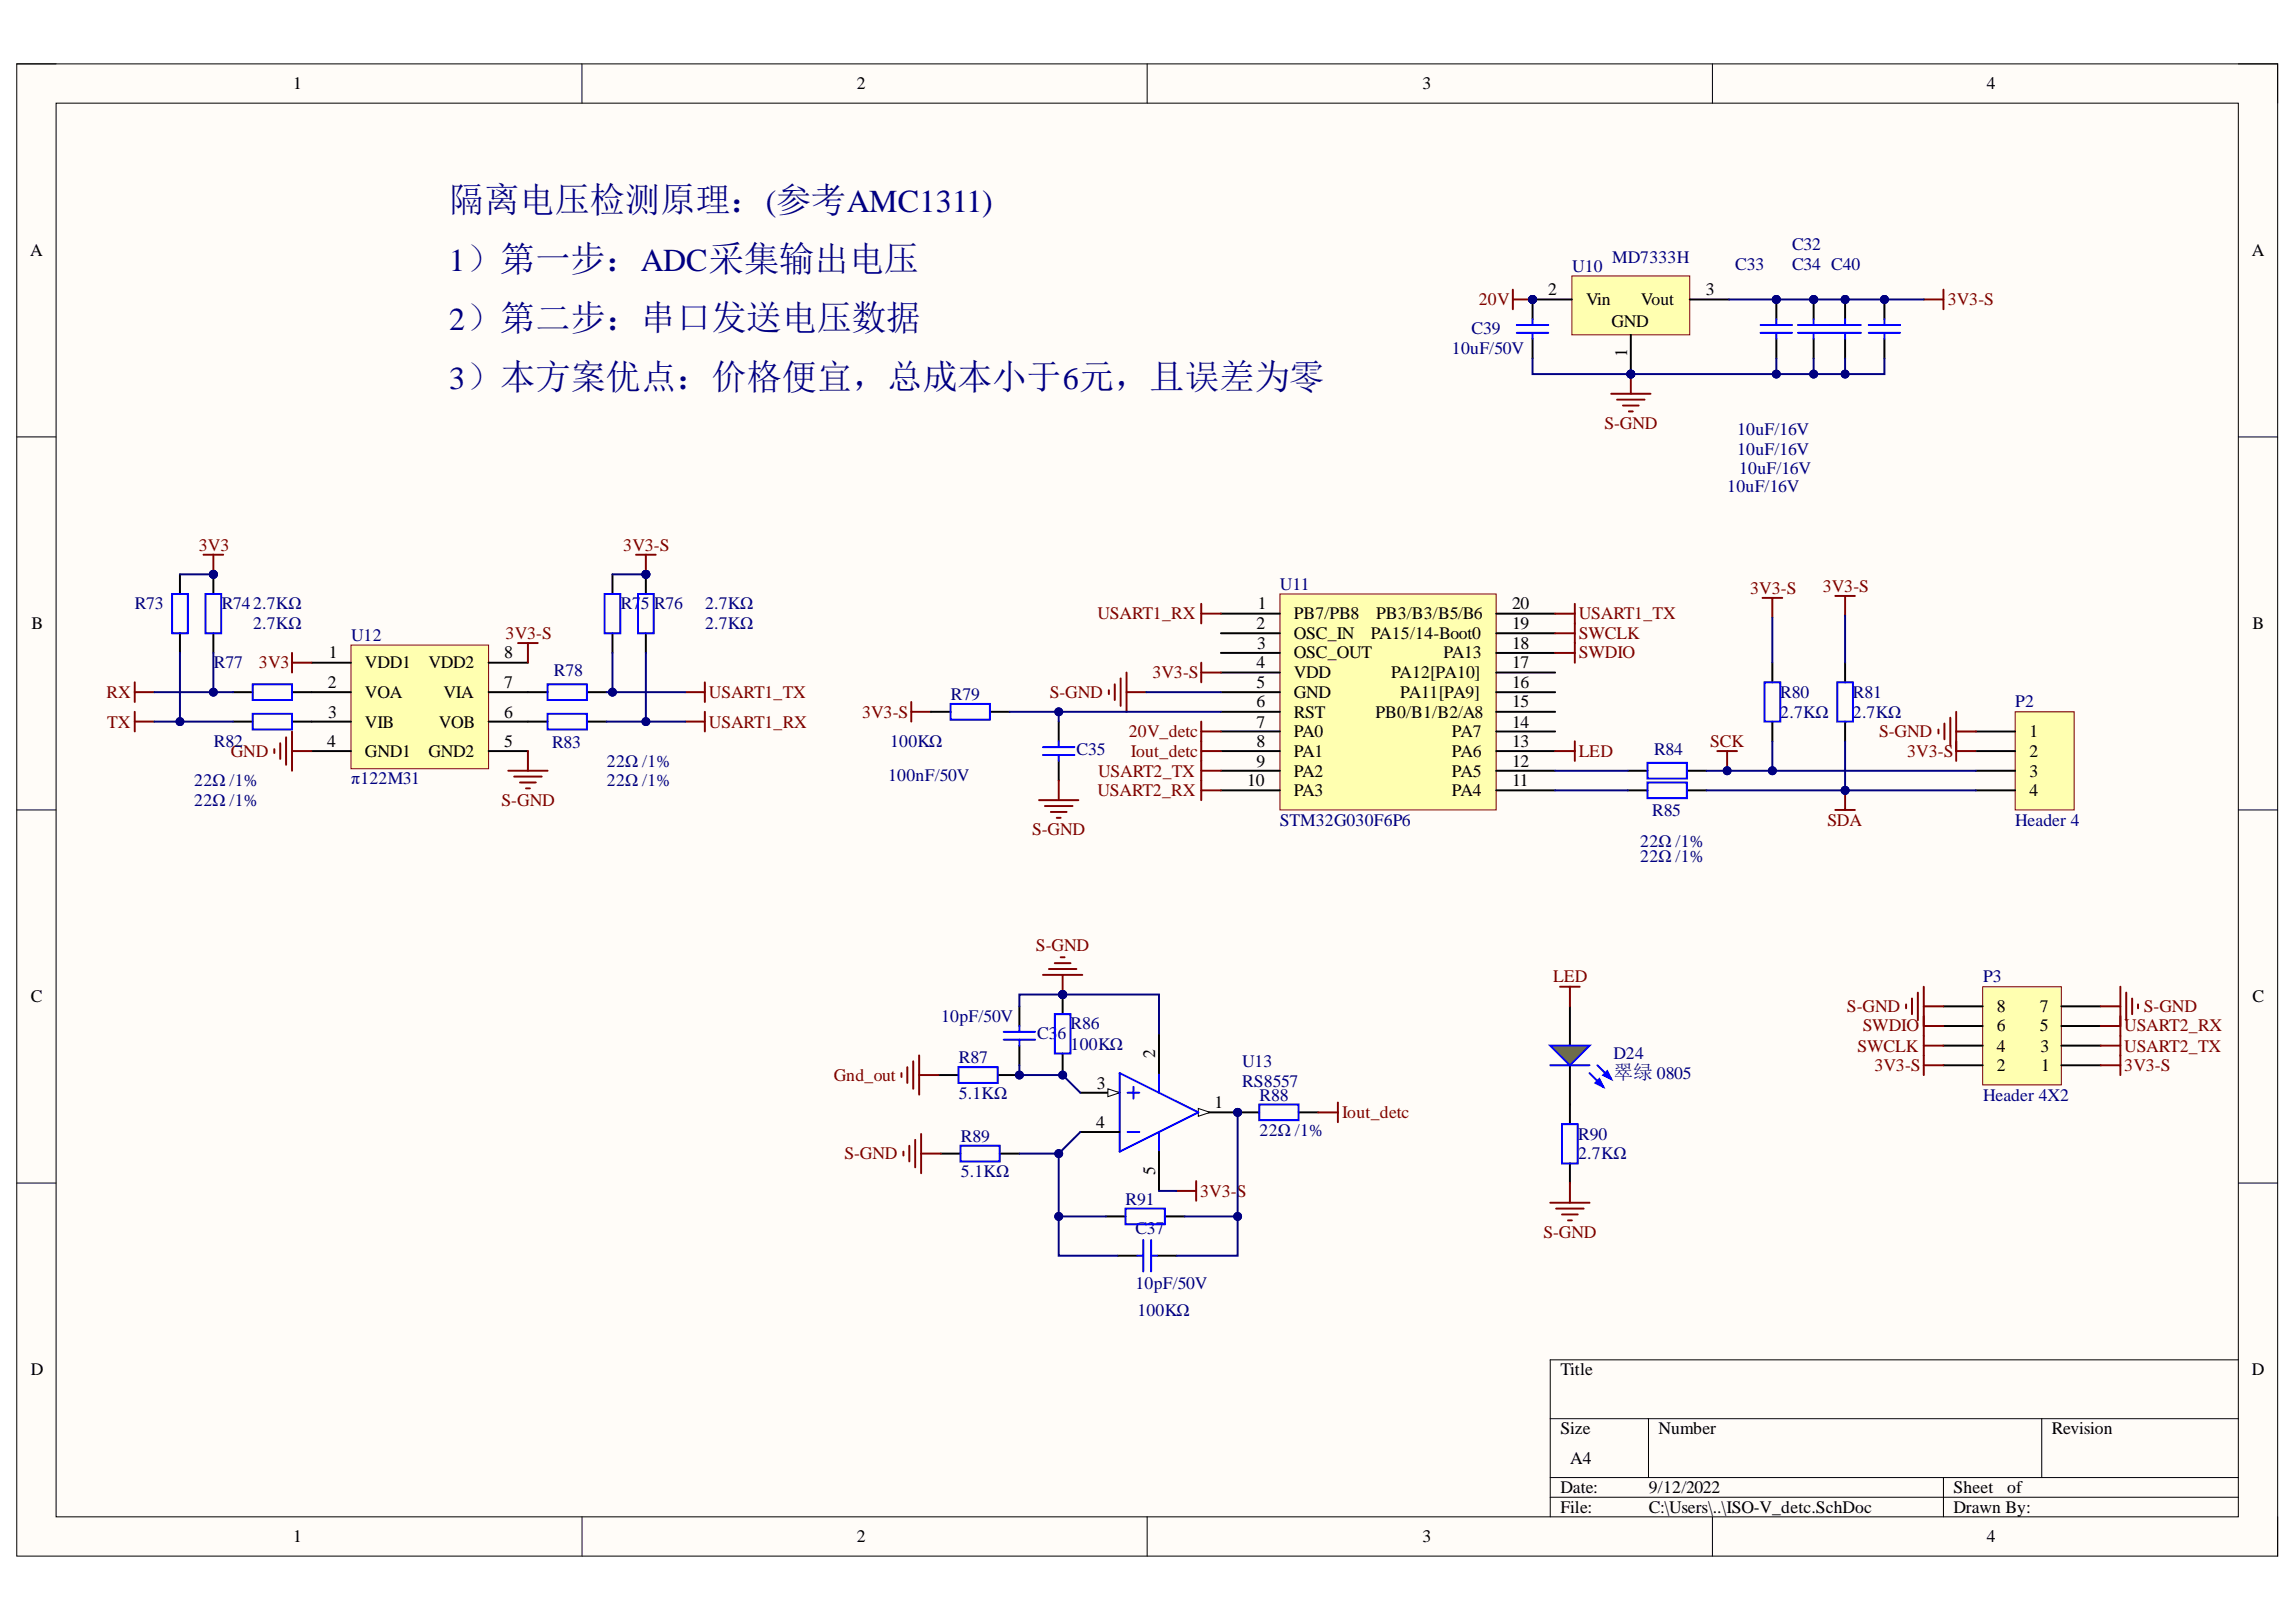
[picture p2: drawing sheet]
<svg xmlns="http://www.w3.org/2000/svg" width="297mm" height="210mm" viewBox="0 0 297 210" stroke-linecap="round" stroke-linejoin="round" font-family="sans-serif">
<defs><g id="words">
<text font-size="4.6" fill="#000080" x="58.1" y="27.5">隔离电压检测原理：(参考AMC1311)</text>
<g font-size="4.1" fill="#000080">
<text x="58.1" y="35.1">1）第一步：ADC采集输出电压</text>
<text x="58.1" y="42.8">2）第二步：串口发送电压数据</text>
<text x="58.1" y="50.4">3）本方案优点：价格便宜，总成本小于6元，且误差为零</text>
</g>
<text font-size="2.5" fill="#000080" x="208.7" y="139.6">翠绿 0805</text>
<g font-size="2.3">
<text x="37.9" y="11.6">1</text>
<text x="110.8" y="11.6">2</text>
<text x="184" y="11.6">3</text>
<text x="257.1" y="11.6">4</text>
<text x="3.9" y="33.1">A</text>
<text x="291.3" y="33.1">A</text>
<text x="200.3" y="38.2">2</text>
<text x="205.2" y="39.5">Vin</text>
<text x="212.3" y="39.5">Vout</text>
<text x="220.7" y="38.2">3</text>
<text x="208.5" y="42.3">GND</text>
<text x="210.5" y="46.2" transform="rotate(-90 210.5 46.2)">1</text>
<text x="4.1" y="81.4">B</text>
<text x="162.5" y="81.4">2</text>
<text x="162.6" y="83.9">3</text>
<text x="162.7" y="78.9">1</text>
<text x="167.4" y="80.1">PB7/PB8</text>
<text x="167.4" y="82.7">OSC_IN</text>
<text x="177.3" y="82.7">PA15/14-Boot0</text>
<text x="178" y="80.1">PB3/B3/B5/B6</text>
<text x="195.6" y="83.9">18</text>
<text x="195.6" y="81.4">19</text>
<text x="195.6" y="78.9">20</text>
<text x="291.4" y="81.4">B</text>
<text x="42.4" y="89">2</text>
<text x="42.6" y="85.2">1</text>
<text x="47.2" y="86.5">VDD1</text>
<text x="55.4" y="86.5">VDD2</text>
<text x="65.2" y="89">7</text>
<text x="65.2" y="85.2">8</text>
<text x="162.5" y="86.5">4</text>
<text x="162.5" y="89">5</text>
<text x="167.4" y="85.2">OSC_OUT</text>
<text x="167.4" y="87.7">VDD</text>
<text x="180" y="87.7">PA12[PA10]</text>
<text x="186.7" y="85.2">PA13</text>
<text x="195.6" y="89">16</text>
<text x="195.6" y="86.5">17</text>
<text x="42.5" y="92.9">3</text>
<text x="47.2" y="90.3">VOA</text>
<text x="47.2" y="94.2">VIB</text>
<text x="56.8" y="94.2">VOB</text>
<text x="57.4" y="90.3">VIA</text>
<text x="65.2" y="92.9">6</text>
<text x="162.5" y="91.5">6</text>
<text x="162.5" y="94.2">7</text>
<text x="167.4" y="90.3">GND</text>
<text x="167.4" y="92.9">RST</text>
<text x="167.4" y="95.4">PA0</text>
<text x="177.9" y="92.9">PB0/B1/B2/A8</text>
<text x="181.2" y="90.3">PA11[PA9]</text>
<text x="187.8" y="95.4">PA7</text>
<text x="195.6" y="94.2">14</text>
<text x="195.6" y="91.5">15</text>
<text x="262.6" y="95.4">1</text>
<text x="42.3" y="96.7">4</text>
<text x="47.2" y="98">GND1</text>
<text x="55.4" y="98">GND2</text>
<text x="65.2" y="96.7">5</text>
<text x="161.4" y="101.8">10</text>
<text x="162.5" y="96.7">8</text>
<text x="162.5" y="99.2">9</text>
<text x="167.4" y="98">PA1</text>
<text x="167.4" y="100.5">PA2</text>
<text x="187.8" y="100.5">PA5</text>
<text x="187.8" y="98">PA6</text>
<text x="195.6" y="101.8">11</text>
<text x="195.6" y="99.2">12</text>
<text x="195.6" y="96.7">13</text>
<text x="262.6" y="98">2</text>
<text x="262.6" y="100.5">3</text>
<text x="167.4" y="103">PA3</text>
<text x="187.8" y="103">PA4</text>
<text x="262.6" y="103">4</text>
<text x="4" y="129.7">C</text>
<text x="258.3" y="130.9">8</text>
<text x="263.9" y="130.9">7</text>
<text x="291.4" y="129.7">C</text>
<text x="149.4" y="136.9" transform="rotate(-90 149.4 136.9)">2</text>
<text x="258.3" y="136.1">4</text>
<text x="258.3" y="133.5">6</text>
<text x="263.9" y="133.5">5</text>
<text x="264" y="136.1">3</text>
<text x="141.9" y="140.9">3</text>
<text x="157.1" y="143.4">1</text>
<text x="258.3" y="138.6">2</text>
<text x="264.1" y="138.6">1</text>
<text x="141.8" y="146">4</text>
<text x="149.4" y="152.1" transform="rotate(-90 149.4 152.1)">5</text>
<text x="4" y="177.9">D</text>
<text x="201.9" y="177.9">Title</text>
<text x="291.3" y="177.9">D</text>
<text x="201.9" y="185.6">Size</text>
<text x="214.6" y="185.6">Number</text>
<text x="265.4" y="185.6">Revision</text>
<text x="203.2" y="189.4">A4</text>
<text x="201.9" y="193.2">Date:</text>
<text x="201.9" y="195.8">File:</text>
<text x="213.3" y="193.2">9/12/2022</text>
<text x="213.3" y="195.8">C:\Users\..\ISO-V_detc.SchDoc</text>
<text x="252.7" y="193.2">Sheet</text>
<text x="252.7" y="195.8">Drawn By:</text>
<text x="259.7" y="193.2">of</text>
<text x="37.9" y="199.6">1</text>
<text x="110.8" y="199.6">2</text>
<text x="184" y="199.6">3</text>
<text x="257.1" y="199.6">4</text>
</g>
<g font-size="2.3" fill="#000080">
<text x="203.4" y="35.2">U10</text>
<text x="208.6" y="34.1">MD7333H</text>
<text x="224.5" y="34.9">C33</text>
<text x="231.8" y="32.4">C32</text>
<text x="231.8" y="34.9">C34 C40</text>
<text x="187.8" y="45.8">10uF/50V</text>
<text x="190.4" y="43.3">C39</text>
<text x="224.7" y="56.3">10uF/16V</text>
<text x="224.7" y="58.8">10uF/16V</text>
<text x="223.5" y="63.6">10uF/16V</text>
<text x="225" y="61.4">10uF/16V</text>
<text x="165.6" y="76.3">U11</text>
<text x="17.4" y="78.9">R73</text>
<text x="28.7" y="78.9">R742.7KΩ</text>
<text x="32.7" y="81.4">2.7KΩ</text>
<text x="45.4" y="82.9">U12</text>
<text x="80.3" y="78.9">R7</text>
<text x="82.9" y="78.9">5</text>
<text x="84.6" y="78.9">R76</text>
<text x="91.2" y="78.9">2.7KΩ</text>
<text x="91.2" y="81.4">2.7KΩ</text>
<text x="27.7" y="86.5">R77</text>
<text x="71.7" y="87.5">R78</text>
<text x="123" y="90.5">R79</text>
<text x="230.3" y="90.3">R80</text>
<text x="230.3" y="92.9">2.7KΩ</text>
<text x="239.7" y="90.3">R81</text>
<text x="239.7" y="92.9">2.7KΩ</text>
<text x="260.7" y="91.5">P2</text>
<text x="25.1" y="101.8">22Ω /1%</text>
<text x="27.7" y="96.7">R82</text>
<text x="45.4" y="101.5">π122M31</text>
<text x="71.4" y="96.8">R83</text>
<text x="78.5" y="99.2">22Ω /1%</text>
<text x="78.5" y="101.8">22Ω /1%</text>
<text x="114.9" y="101">100nF/50V</text>
<text x="115.2" y="96.7">100KΩ</text>
<text x="139.3" y="97.7">C35</text>
<text x="214" y="97.7">R84</text>
<text x="25.1" y="104.3">22Ω /1%</text>
<text x="165.6" y="106.8">STM32G030F6P6</text>
<text x="213.7" y="105.7">R85</text>
<text x="260.7" y="106.8">Header 4</text>
<text x="212.2" y="109.6">22Ω /1%</text>
<text x="212.2" y="111.6">22Ω /1%</text>
<text x="256.5" y="127.1">P3</text>
<text x="121.8" y="132.2">10pF/50V</text>
<text x="124" y="137.6">R87</text>
<text x="134.2" y="134.5">C3</text>
<text x="136.8" y="134.5">6</text>
<text x="138.5" y="133.2">R86</text>
<text x="138.5" y="135.8">100KΩ</text>
<text x="208.7" y="137.1">D24</text>
<text x="124" y="142.2">5.1KΩ</text>
<text x="160.7" y="138.1">U13</text>
<text x="160.7" y="140.7">RS8557</text>
<text x="163" y="142.4">R88</text>
<text x="256.5" y="142.4">Header 4X2</text>
<text x="124.3" y="147.8">R89</text>
<text x="163" y="147">22Ω /1%</text>
<text x="204.2" y="147.5">R90</text>
<text x="124.3" y="152.3">5.1KΩ</text>
<text x="145.6" y="155.9">R91</text>
<text x="204.2" y="150">2.7KΩ</text>
<text x="146.9" y="159.7">C37</text>
<text x="146.9" y="166.8">10pF/50V</text>
<text x="147.1" y="170.3">100KΩ</text>
</g>
<g font-size="2.3" fill="#800000">
<text x="191.3" y="39.5">20V</text>
<text x="252" y="39.5">3V3-S</text>
<text x="207.6" y="55.5">S-GND</text>
<text x="25.7" y="71.3">3V3</text>
<text x="80.6" y="71.3">3V3-S</text>
<text x="226.4" y="76.8">3V3-S</text>
<text x="235.8" y="76.6">3V3-S</text>
<text x="65.4" y="82.7">3V3-S</text>
<text x="142" y="80.1">USART1_RX</text>
<text x="204.3" y="82.7">SWCLK</text>
<text x="204.3" y="80.1">USART1_TX</text>
<text x="33.5" y="86.5">3V3</text>
<text x="149.1" y="87.7">3V3-S</text>
<text x="204.3" y="85.2">SWDIO</text>
<text x="13.8" y="90.3">RX</text>
<text x="13.9" y="94.2">TX</text>
<text x="91.7" y="90.3">USART1_TX</text>
<text x="91.7" y="94.2">USART1_RX</text>
<text x="111.5" y="92.9">3V3-S</text>
<text x="135.8" y="90.3">S-GND</text>
<text x="146" y="95.4">20V_detc</text>
<text x="243.1" y="95.4">S-GND</text>
<text x="29.9" y="98">GND</text>
<text x="142.1" y="100.5">USART2_TX</text>
<text x="146.3" y="98">Iout_detc</text>
<text x="204.3" y="98">LED</text>
<text x="221.3" y="96.7">SCK</text>
<text x="246.7" y="98">3V3-S</text>
<text x="64.9" y="104.3">S-GND</text>
<text x="142" y="103">USART2_RX</text>
<text x="236.4" y="106.8">SDA</text>
<text x="133.5" y="108.1">S-GND</text>
<text x="134" y="123.1">S-GND</text>
<text x="201" y="127.1">LED</text>
<text x="238.9" y="130.9">S-GND</text>
<text x="277.4" y="130.9">S-GND</text>
<text x="240.3" y="136.1">SWCLK</text>
<text x="241" y="133.5">SWDIO</text>
<text x="274.8" y="136.1">USART2_TX</text>
<text x="274.8" y="133.5">USART2_RX</text>
<text x="107.9" y="139.9">Gnd_out</text>
<text x="242.5" y="138.6">3V3-S</text>
<text x="274.8" y="138.6">3V3-S</text>
<text x="173.6" y="144.7">Iout_detc</text>
<text x="109.2" y="150">S-GND</text>
<text x="155.3" y="154.9">3V3-S</text>
<text x="199.7" y="160.2">S-GND</text>
</g>
</g></defs>
<path d="M2.2 8.3h292.5v193.1h-292.5z" fill-rule="evenodd" fill="#fffcf8"/>
<path d="M2.2 8.3h292.5v193.1h-292.5z" fill="none" stroke="#000" stroke-width=".13"/>
<path d="M7.3 13.3h282.3v183h-282.3z" fill-rule="evenodd" fill="#fffcf8"/>
<g fill="none" stroke="#000" stroke-width=".13">
<path d="M2.2 8.3h5.1M7.3 13.3h282.3v183h-282.3zM75.3 8.3v5M148.4 8.3v5M221.5 8.3v5M289.6 8.3h5.1v5M2.2 56.5h5.1M289.6 56.5h5.1M2.2 104.8h5.1M289.6 104.8h5.1M2.2 153.1h5.1M289.6 153.1h5.1"/>
<path d="M289.6 176h-89v20.3M75.3 196.3v5.1M148.4 196.3v5.1M200.6 183.6h89M200.6 191.2h89M200.6 193.8h89M213.3 183.6v7.6M221.5 196.3v5.1M251.4 191.2v5.1M264.1 183.6v7.6M294.7 196.3v5.1"/>
</g>
<path d="M45.4 83.5h17.8v16h-17.8z" fill-rule="evenodd" fill="#ffffb0"/>
<path d="M45.4 83.5h17.8v16h-17.8z" fill="none" stroke="#800000" stroke-width=".13"/>
<path d="M40.3 85.8h5.1M40.3 89.6h5.1M40.3 93.4h5.1M40.3 97.2h5.1M63.2 85.8h5.1M63.2 89.6h5.1M63.2 93.4h5.1M63.2 97.2h5.1" fill="none" stroke="#000" stroke-width=".25"/>
<path d="M165.6 76.9h28v27.9h-28z" fill-rule="evenodd" fill="#ffffb0"/>
<path d="M165.6 76.9h28v27.9h-28z" fill="none" stroke="#800000" stroke-width=".13"/>
<g fill="none" stroke="#000" stroke-width=".25">
<path d="M158 79.4h7.6M193.6 79.4h7.6M120.4 92.1h2.6M128.1 92.1h2.5M137 93.4v2.5M137 98.5v2.5M158 82h7.6M158 84.5h7.6M158 87h7.6M158 89.6h7.6M158 92.1h7.6M158 94.7h7.6"/>
<path d="M158 97.2h7.6M158 99.7h7.6M193.6 82h7.6M193.6 87h7.6M193.6 89.6h7.6M193.6 92.1h7.6M193.6 94.7h7.6M193.6 97.2h7.6M193.6 99.7h7.6M193.6 84.5h7.6M158 102.3h7.6M193.6 102.3h7.6"/>
</g>
<path d="M155.4 79.4h2.6M155.4 78.1v2.6M201.2 79.4h2.5M203.7 78.1v7.7M117.9 90.8v2.6M117.9 92.1h2.5M201.2 84.5h2.5M201.2 82h2.5" fill="none" stroke="#800000" stroke-width=".25"/>
<path d="M123 91.1h5.1v2h-5.1zM134.9 96.7h4.1M134.9 97.7h4.1M137 95.9v.8M137 97.7v.8" fill="none" stroke="#00f" stroke-width=".25"/>
<path d="M260.7 92.1h7.6v12.7h-7.6z" fill-rule="evenodd" fill="#ffffb0"/>
<path d="M260.7 92.1h7.6v12.7h-7.6z" fill="none" stroke="#800000" stroke-width=".13"/>
<path d="M210.6 99.7h2.5M218.2 99.7h2.6M229.3 85.8v2.5M229.3 93.4v2.5M238.7 85.8v2.5M238.7 93.4v2.5M255.6 94.7h5.1M255.6 97.2h5.1M255.6 99.7h5.1M210.6 102.3h2.5M218.2 102.3h2.6M255.6 102.3h5.1" fill="none" stroke="#000" stroke-width=".25"/>
<path d="M213.1 98.7h5.1v2.1h-5.1zM228.3 88.3h2v5.1h-2zM237.7 88.3h2v5.1h-2zM213.1 101.3h5.1v2h-5.1z" fill="none" stroke="#00f" stroke-width=".25"/>
<path d="M155.4 98.5v5M155.4 99.7h2.6M222.2 97.2h2.5M223.4 97.2v2.5M134.4 103.5h5.1M135.2 104.3h3.5M136 105.1h2M136.7 105.8h.5M137 101v2.5M155.4 102.3h2.6" fill="none" stroke="#800000" stroke-width=".25"/>
<circle cx="223.4" cy="99.7" r=".51" fill="#000080"/>
<circle cx="223.4" cy="99.7" r=".51" fill="none" stroke="#000080" stroke-width=".13"/>
<path d="M237.4 104.8h2.6M238.7 102.3v2.5" fill="none" stroke="#800000" stroke-width=".25"/>
<circle cx="238.7" cy="102.3" r=".51" fill="#000080"/>
<circle cx="238.7" cy="102.3" r=".51" fill="none" stroke="#000080" stroke-width=".13"/>
<g fill="none" stroke="#800000" stroke-width=".25">
<path d="M228 77.4h2.6M229.3 77.4v2.5M237.4 77.1h2.6M238.7 77.1v2.6M17.4 88.3v2.5M17.4 92.1v2.6M17.4 89.6h2.6M17.4 93.4h2.6M35.5 96.9v.6M36.3 96.2v2M37 95.4v3.6M37.8 84.5v2.5"/>
<path d="M37.8 94.7v5M37.8 85.8h2.5M37.8 97.2h2.5"/>
</g>
<path d="M256.5 127.7h10.2v12.7h-10.2z" fill-rule="evenodd" fill="#ffffb0"/>
<path d="M256.5 127.7h10.2v12.7h-10.2z" fill="none" stroke="#800000" stroke-width=".13"/>
<g fill="none" stroke="#000" stroke-width=".25">
<path d="M79.2 74.3v2.6M68.3 89.6h2.5M68.3 93.4h2.5M75.9 89.6h2.6M75.9 93.4h2.6M79.2 82v2.5M251.4 137.9h5.1M251.4 135.3h5.1M251.4 132.8h5.1M251.4 130.2h5.1M266.7 137.9h5.1M266.7 135.3h5.1"/>
<path d="M266.7 132.8h5.1M266.7 130.2h5.1"/>
</g>
<g fill="none" stroke="#800000" stroke-width=".25">
<path d="M65.8 99.7h5M67 83.2h2.6M68.3 83.2v2.6M68.3 97.2v2.5M88.6 89.6h2.6M88.6 93.4h2.6M91.2 88.3v2.5M91.2 92.1v2.6M155.4 85.8v2.5M155.4 93.4v2.5M155.4 87h2.6M155.4 94.7h2.6"/>
<path d="M66.5 100.5h3.6M67.3 101.3h2M68 102h.6M246.6 130v.5M247.4 129.2v2M248.1 128.5v3.5M248.9 137.9h2.5M248.9 135.3h2.5M248.9 132.8h2.5M248.9 130.2h2.5M248.9 127.7v11.4M271.8 137.9h2.5"/>
<path d="M271.8 135.3h2.5M271.8 132.8h2.5M271.8 130.2h2.5M274.3 127.7v11.4M275.1 128.5v3.5M275.8 129.2v2M276.6 130v.5"/>
</g>
<path d="M78.2 76.9h2.1v5.1h-2.1zM70.8 88.6h5.1v2h-5.1zM70.8 92.4h5.1v2h-5.1z" fill="none" stroke="#00f" stroke-width=".25"/>
<circle cx="83.6" cy="74.3" r=".51" fill="#000080"/>
<circle cx="83.6" cy="74.3" r=".51" fill="none" stroke="#000080" stroke-width=".13"/>
<path d="M83.6 74.3v2.6M83.6 82v2.5" fill="none" stroke="#000" stroke-width=".25"/>
<circle cx="83.6" cy="74.3" r=".51" fill="#000080"/>
<circle cx="83.6" cy="74.3" r=".51" fill="none" stroke="#000080" stroke-width=".13"/>
<path d="M82.5 76.9h2.1v5.1h-2.1z" fill="none" stroke="#00f" stroke-width=".25"/>
<path d="M82.3 71.8h2.5M83.6 71.8v2.5" fill="none" stroke="#800000" stroke-width=".25"/>
<circle cx="83.6" cy="74.3" r=".51" fill="#000080"/>
<circle cx="83.6" cy="74.3" r=".51" fill="none" stroke="#000080" stroke-width=".13"/>
<path d="M23.3 74.3v2.6M23.3 82v2.5M30.1 89.6h2.6M30.1 93.4h2.6M37.8 89.6h2.5M37.8 93.4h2.5" fill="none" stroke="#000" stroke-width=".25"/>
<path d="M22.3 76.9h2v5.1h-2zM32.7 88.6h5.1v2h-5.1zM32.7 92.4h5.1v2h-5.1z" fill="none" stroke="#00f" stroke-width=".25"/>
<circle cx="27.6" cy="74.3" r=".51" fill="#000080"/>
<circle cx="27.6" cy="74.3" r=".51" fill="none" stroke="#000080" stroke-width=".13"/>
<path d="M27.6 74.3v2.6M27.6 82v2.5" fill="none" stroke="#000" stroke-width=".25"/>
<circle cx="27.6" cy="74.3" r=".51" fill="#000080"/>
<circle cx="27.6" cy="74.3" r=".51" fill="none" stroke="#000080" stroke-width=".13"/>
<path d="M26.6 76.9h2v5.1h-2z" fill="none" stroke="#00f" stroke-width=".25"/>
<path d="M26.3 71.8h2.6M27.6 71.8v2.5" fill="none" stroke="#800000" stroke-width=".25"/>
<circle cx="27.6" cy="74.3" r=".51" fill="#000080"/>
<circle cx="27.6" cy="74.3" r=".51" fill="none" stroke="#000080" stroke-width=".13"/>
<path d="M143.5 89.3v.5M144.2 88.6v2M145 87.8v3.5M145.7 87v5.1M145.7 89.6h2.6" fill="none" stroke="#800000" stroke-width=".25"/>
<path d="M203.1 130.2v5.1M203.1 137.9v5" fill="none" stroke="#000" stroke-width=".25"/>
<path d="M200.6 135.3h5l-2.5 2.6z" fill="#0f0"/>
<path d="M200.6 135.3h5l-2.5 2.6zM205.6 138.9l1.8 1.7M206.7 137.9l1.7 1.7" fill="none" stroke="#00f" stroke-width=".25"/>
<path d="M206.4 140.1l.5-.5 .5 1z" fill="#00f"/>
<path d="M206.4 140.1l.5-.5 .5 1z" fill="none" stroke="#00f" stroke-width=".25"/>
<path d="M207.4 139.1l.5-.5 .5 1z" fill="#00f"/>
<path d="M200.6 137.9h5M207.4 139.1l.5-.5 .5 1zM202.1 145.5h2v5.1h-2z" fill="none" stroke="#00f" stroke-width=".25"/>
<path d="M203.1 142.9v2.6M203.1 150.6v2.5" fill="none" stroke="#000" stroke-width=".25"/>
<path d="M201.2 97.2h2.5M203.7 95.9v2.6M201.8 127.7h2.6M203.1 127.7v2.5" fill="none" stroke="#800000" stroke-width=".25"/>
<circle cx="211" cy="48.4" r=".51" fill="#000080"/>
<circle cx="211" cy="48.4" r=".51" fill="none" stroke="#000080" stroke-width=".13"/>
<circle cx="198.3" cy="38.8" r=".51" fill="#000080"/>
<circle cx="198.3" cy="38.8" r=".51" fill="none" stroke="#000080" stroke-width=".13"/>
<path d="M203.4 35.7h15.2v7.6h-15.2z" fill-rule="evenodd" fill="#ffffb0"/>
<path d="M203.4 35.7h15.2v7.6h-15.2z" fill="none" stroke="#800000" stroke-width=".13"/>
<path d="M218.6 38.8h5.1M211 43.3v5.1" fill="none" stroke="#000" stroke-width=".25"/>
<circle cx="211" cy="48.4" r=".51" fill="#000080"/>
<circle cx="211" cy="48.4" r=".51" fill="none" stroke="#000080" stroke-width=".13"/>
<path d="M198.3 38.8h5.1" fill="none" stroke="#000" stroke-width=".25"/>
<circle cx="198.3" cy="38.8" r=".51" fill="#000080"/>
<circle cx="198.3" cy="38.8" r=".51" fill="none" stroke="#000080" stroke-width=".13"/>
<path d="M195.7 37.5v2.5M195.7 38.8h2.6" fill="none" stroke="#800000" stroke-width=".25"/>
<circle cx="198.3" cy="38.8" r=".51" fill="#000080"/>
<circle cx="198.3" cy="38.8" r=".51" fill="none" stroke="#000080" stroke-width=".13"/>
<path d="M208.4 51h5.1M209.2 51.7h3.6M210 52.5h2M210.7 53.2h.5M211 48.4v2.6" fill="none" stroke="#800000" stroke-width=".25"/>
<circle cx="211" cy="48.4" r=".51" fill="#000080"/>
<circle cx="211" cy="48.4" r=".51" fill="none" stroke="#000080" stroke-width=".13"/>
<path d="M248.9 38.8h2.5M251.4 37.5v2.5" fill="none" stroke="#800000" stroke-width=".25"/>
<circle cx="229.8" cy="38.8" r=".51" fill="#000080"/>
<circle cx="229.8" cy="38.8" r=".51" fill="none" stroke="#000080" stroke-width=".13"/>
<path d="M229.8 38.8v2.5M229.8 43.8v2.6" fill="none" stroke="#000" stroke-width=".25"/>
<circle cx="229.8" cy="38.8" r=".51" fill="#000080"/>
<circle cx="229.8" cy="38.8" r=".51" fill="none" stroke="#000080" stroke-width=".13"/>
<path d="M227.8 42.1h4M227.8 43.1h4M229.8 41.3v.8M229.8 43.1v.7" fill="none" stroke="#00f" stroke-width=".25"/>
<circle cx="234.6" cy="38.8" r=".51" fill="#000080"/>
<circle cx="234.6" cy="38.8" r=".51" fill="none" stroke="#000080" stroke-width=".13"/>
<path d="M234.6 38.8v2.5M234.6 43.8v2.6" fill="none" stroke="#000" stroke-width=".25"/>
<circle cx="234.6" cy="38.8" r=".51" fill="#000080"/>
<circle cx="234.6" cy="38.8" r=".51" fill="none" stroke="#000080" stroke-width=".13"/>
<path d="M232.6 42.1h4.1M232.6 43.1h4.1M234.6 41.3v.8M234.6 43.1v.7" fill="none" stroke="#00f" stroke-width=".25"/>
<circle cx="238.7" cy="38.8" r=".51" fill="#000080"/>
<circle cx="238.7" cy="38.8" r=".51" fill="none" stroke="#000080" stroke-width=".13"/>
<path d="M238.7 38.8v2.5M238.7 43.8v2.6" fill="none" stroke="#000" stroke-width=".25"/>
<circle cx="238.7" cy="38.8" r=".51" fill="#000080"/>
<circle cx="238.7" cy="38.8" r=".51" fill="none" stroke="#000080" stroke-width=".13"/>
<g fill="none" stroke="#00f" stroke-width=".25">
<path d="M236.7 42.1h4M236.7 43.1h4M238.7 41.3v.8M238.7 43.1v.7M129.8 134.5h4.1M129.8 133.5h4.1M131.9 132.8v.7M131.9 134.5v.8M162.9 142.9h5.1v2.1h-5.1zM147.1 162.5h.8M147.9 160.5v4M148.9 160.5v4"/>
<path d="M148.9 162.5h.8"/>
</g>
<path d="M131.9 130.2v2.6M131.9 135.3v2.6M160.4 144h2.5M168 144h2.5M144.6 162.5h2.5M149.7 162.5h2.5" fill="none" stroke="#000" stroke-width=".25"/>
<path d="M170.5 144h2.6M173.1 142.7v2.5" fill="none" stroke="#800000" stroke-width=".25"/>
<circle cx="137.5" cy="128.7" r=".51" fill="#000080"/>
<circle cx="137.5" cy="128.7" r=".51" fill="none" stroke="#000080" stroke-width=".13"/>
<path d="M137.5 128.7v2.5M137.5 136.3v2.6" fill="none" stroke="#000" stroke-width=".25"/>
<circle cx="137.5" cy="128.7" r=".51" fill="#000080"/>
<circle cx="137.5" cy="128.7" r=".51" fill="none" stroke="#000080" stroke-width=".13"/>
<path d="M124 138.1h5.1v2h-5.1zM136.5 131.2h2v5.1h-2zM124.3 148.3h5v2h-5zM145.6 156.4h5.1v2h-5.1z" fill="none" stroke="#00f" stroke-width=".25"/>
<path d="M121.5 139.1h2.5M129.1 139.1h2.5M121.7 149.3h2.6M129.3 149.3h2.6M143.1 157.4h2.5M150.7 157.4h2.5" fill="none" stroke="#000" stroke-width=".25"/>
<circle cx="160.1" cy="144" r=".51" fill="#000080"/>
<circle cx="160.1" cy="144" r=".51" fill="none" stroke="#000080" stroke-width=".13"/>
<path d="M139.8 141.4h5.1" fill="none" stroke="#000" stroke-width=".25"/>
<path d="M143.3 140.9l1.6 .5-1.6 .5z" fill="#f8fcff"/>
<path d="M143.3 140.9l1.6 .5-1.6 .5z" fill="none" stroke="#000" stroke-width=".13"/>
<path d="M155 144h5.1" fill="none" stroke="#000" stroke-width=".25"/>
<path d="M155 143.4l1.6 .6-1.6 .5z" fill="#f8fcff"/>
<path d="M155 143.4l1.6 .6-1.6 .5z" fill="none" stroke="#000" stroke-width=".13"/>
<circle cx="160.1" cy="144" r=".51" fill="#000080"/>
<circle cx="160.1" cy="144" r=".51" fill="none" stroke="#000080" stroke-width=".13"/>
<path d="M144.9 138.9l10.1 5.1-10.1 5zM149.9 138.9v2.5M145.9 146.5h1.5M145.9 141.4h1.5M146.6 140.6v1.6M149.9 146.5v2.5" fill="none" stroke="#00f" stroke-width=".25"/>
<path d="M149.9 133.8v5.1M139.8 146.5h5.1M149.9 149v5.1" fill="none" stroke="#000" stroke-width=".25"/>
<path d="M134.9 126.2h5.1M135.7 125.4h3.6M136.5 124.6h2M137.2 123.9h.5M137.5 126.2v2.5M116.9 149v.5M117.6 148.3v2M118.4 147.5v3.6M119.2 146.7v5.1M119.2 149.3h2.5" fill="none" stroke="#800000" stroke-width=".25"/>
<circle cx="137.5" cy="128.7" r=".51" fill="#000080"/>
<circle cx="137.5" cy="128.7" r=".51" fill="none" stroke="#000080" stroke-width=".13"/>
<path d="M155.4 95.9v2.6M155.4 97.2h2.6M116.6 138.9v.5M117.4 138.1v2M118.1 137.3v3.6M118.9 136.6v5.1M118.9 139.1h2.6M152.2 154.1h2.6M154.8 152.8v2.6" fill="none" stroke="#800000" stroke-width=".25"/>
<circle cx="198.3" cy="38.8" r=".51" fill="#000080"/>
<circle cx="198.3" cy="38.8" r=".51" fill="none" stroke="#000080" stroke-width=".13"/>
<path d="M198.3 38.8v2.5M198.3 43.8v2.6" fill="none" stroke="#000" stroke-width=".25"/>
<circle cx="198.3" cy="38.8" r=".51" fill="#000080"/>
<circle cx="198.3" cy="38.8" r=".51" fill="none" stroke="#000080" stroke-width=".13"/>
<path d="M196.2 42.1h4.1M196.2 43.1h4.1M198.3 41.3v.8M198.3 43.1v.7" fill="none" stroke="#00f" stroke-width=".25"/>
<circle cx="243.8" cy="38.8" r=".51" fill="#000080"/>
<circle cx="243.8" cy="38.8" r=".51" fill="none" stroke="#000080" stroke-width=".13"/>
<path d="M243.8 38.8v2.5M243.8 43.8v2.6" fill="none" stroke="#000" stroke-width=".25"/>
<circle cx="243.8" cy="38.8" r=".51" fill="#000080"/>
<circle cx="243.8" cy="38.8" r=".51" fill="none" stroke="#000080" stroke-width=".13"/>
<path d="M241.8 42.1h4M241.8 43.1h4M243.8 41.3v.8M243.8 43.1v.7" fill="none" stroke="#00f" stroke-width=".25"/>
<path d="M243.8 46.4v2h-5.1" fill="none" stroke="#000080" stroke-width=".25"/>
<circle cx="238.7" cy="48.4" r=".51" fill="#000080"/>
<circle cx="238.7" cy="48.4" r=".51" fill="none" stroke="#000080" stroke-width=".13"/>
<path d="M250.8 94.4v.5M251.6 93.6v2.1M252.3 92.9v3.5M253.1 92.1v6.4M253.1 97.2h2.5M253.1 94.7h2.5M200.6 155.6h5M201.3 156.4h3.6M202.1 157.2h2M202.8 157.9h.6M203.1 153.1v2.5" fill="none" stroke="#800000" stroke-width=".25"/>
<path d="M23.3 84.5v8.9h-3.3" fill="none" stroke="#000080" stroke-width=".25"/>
<circle cx="23.3" cy="93.4" r=".51" fill="#000080"/>
<circle cx="23.3" cy="93.4" r=".51" fill="none" stroke="#000080" stroke-width=".13"/>
<path d="M20 89.6h10.1" fill="none" stroke="#000080" stroke-width=".25"/>
<circle cx="27.6" cy="89.6" r=".51" fill="#000080"/>
<circle cx="27.6" cy="89.6" r=".51" fill="none" stroke="#000080" stroke-width=".13"/>
<path d="M23.3 93.4h6.8" fill="none" stroke="#000080" stroke-width=".25"/>
<circle cx="23.3" cy="93.4" r=".51" fill="#000080"/>
<circle cx="23.3" cy="93.4" r=".51" fill="none" stroke="#000080" stroke-width=".13"/>
<path d="M23.3 74.3h4.3" fill="none" stroke="#000080" stroke-width=".25"/>
<circle cx="27.6" cy="74.3" r=".51" fill="#000080"/>
<circle cx="27.6" cy="74.3" r=".51" fill="none" stroke="#000080" stroke-width=".13"/>
<path d="M78.5 93.4h10.1" fill="none" stroke="#000080" stroke-width=".25"/>
<circle cx="83.6" cy="93.4" r=".51" fill="#000080"/>
<circle cx="83.6" cy="93.4" r=".51" fill="none" stroke="#000080" stroke-width=".13"/>
<path d="M79.2 84.5v5.1h-.7" fill="none" stroke="#000080" stroke-width=".25"/>
<circle cx="79.2" cy="89.6" r=".51" fill="#000080"/>
<circle cx="79.2" cy="89.6" r=".51" fill="none" stroke="#000080" stroke-width=".13"/>
<path d="M79.2 89.6h9.4" fill="none" stroke="#000080" stroke-width=".25"/>
<circle cx="79.2" cy="89.6" r=".51" fill="#000080"/>
<circle cx="79.2" cy="89.6" r=".51" fill="none" stroke="#000080" stroke-width=".13"/>
<path d="M79.2 74.3h4.4" fill="none" stroke="#000080" stroke-width=".25"/>
<circle cx="83.6" cy="74.3" r=".51" fill="#000080"/>
<circle cx="83.6" cy="74.3" r=".51" fill="none" stroke="#000080" stroke-width=".13"/>
<path d="M130.6 92.1h6.4v1.3" fill="none" stroke="#000080" stroke-width=".25"/>
<circle cx="137" cy="92.1" r=".51" fill="#000080"/>
<circle cx="137" cy="92.1" r=".51" fill="none" stroke="#000080" stroke-width=".13"/>
<path d="M137.5 138.9v.2h-5.9" fill="none" stroke="#000080" stroke-width=".25"/>
<circle cx="131.9" cy="139.1" r=".51" fill="#000080"/>
<circle cx="131.9" cy="139.1" r=".51" fill="none" stroke="#000080" stroke-width=".13"/>
<circle cx="137.5" cy="139.1" r=".51" fill="#000080"/>
<circle cx="137.5" cy="139.1" r=".51" fill="none" stroke="#000080" stroke-width=".13"/>
<path d="M131.9 149.3h5.1v8.1" fill="none" stroke="#000080" stroke-width=".25"/>
<circle cx="137" cy="157.4" r=".51" fill="#000080"/>
<circle cx="137" cy="157.4" r=".51" fill="none" stroke="#000080" stroke-width=".13"/>
<circle cx="137" cy="149.3" r=".51" fill="#000080"/>
<circle cx="137" cy="149.3" r=".51" fill="none" stroke="#000080" stroke-width=".13"/>
<path d="M137.5 128.7h-5.6v1.5" fill="none" stroke="#000080" stroke-width=".25"/>
<circle cx="137.5" cy="128.7" r=".51" fill="#000080"/>
<circle cx="137.5" cy="128.7" r=".51" fill="none" stroke="#000080" stroke-width=".13"/>
<path d="M143.1 157.4h-6.1v5.1h7.6" fill="none" stroke="#000080" stroke-width=".25"/>
<circle cx="137" cy="157.4" r=".51" fill="#000080"/>
<circle cx="137" cy="157.4" r=".51" fill="none" stroke="#000080" stroke-width=".13"/>
<path d="M139.8 146.5l-2.8 2.8" fill="none" stroke="#000080" stroke-width=".25"/>
<circle cx="137" cy="149.3" r=".51" fill="#000080"/>
<circle cx="137" cy="149.3" r=".51" fill="none" stroke="#000080" stroke-width=".13"/>
<path d="M137 92.1h21" fill="none" stroke="#000080" stroke-width=".25"/>
<circle cx="137" cy="92.1" r=".51" fill="#000080"/>
<circle cx="137" cy="92.1" r=".51" fill="none" stroke="#000080" stroke-width=".13"/>
<path d="M137.5 139.1l2.3 2.3" fill="none" stroke="#000080" stroke-width=".25"/>
<circle cx="137.5" cy="139.1" r=".51" fill="#000080"/>
<circle cx="137.5" cy="139.1" r=".51" fill="none" stroke="#000080" stroke-width=".13"/>
<path d="M137.5 128.7h12.4v5.1" fill="none" stroke="#000080" stroke-width=".25"/>
<circle cx="137.5" cy="128.7" r=".51" fill="#000080"/>
<circle cx="137.5" cy="128.7" r=".51" fill="none" stroke="#000080" stroke-width=".13"/>
<path d="M148.3 89.6h9.7M149.9 154.1h2.3M153.2 157.4h6.9v5.1h-7.9" fill="none" stroke="#000080" stroke-width=".25"/>
<circle cx="160.1" cy="157.4" r=".51" fill="#000080"/>
<circle cx="160.1" cy="157.4" r=".51" fill="none" stroke="#000080" stroke-width=".13"/>
<path d="M160.4 144h-.3v13.4" fill="none" stroke="#000080" stroke-width=".25"/>
<circle cx="160.1" cy="157.4" r=".51" fill="#000080"/>
<circle cx="160.1" cy="157.4" r=".51" fill="none" stroke="#000080" stroke-width=".13"/>
<circle cx="160.1" cy="144" r=".51" fill="#000080"/>
<circle cx="160.1" cy="144" r=".51" fill="none" stroke="#000080" stroke-width=".13"/>
<path d="M198.3 46.4v2h12.7" fill="none" stroke="#000080" stroke-width=".25"/>
<circle cx="211" cy="48.4" r=".51" fill="#000080"/>
<circle cx="211" cy="48.4" r=".51" fill="none" stroke="#000080" stroke-width=".13"/>
<path d="M229.8 46.4v2h-18.8M201.2 99.7h9.4M201.2 102.3h9.4" fill="none" stroke="#000080" stroke-width=".25"/>
<circle cx="211" cy="48.4" r=".51" fill="#000080"/>
<circle cx="211" cy="48.4" r=".51" fill="none" stroke="#000080" stroke-width=".13"/>
<circle cx="229.8" cy="48.4" r=".51" fill="#000080"/>
<circle cx="229.8" cy="48.4" r=".51" fill="none" stroke="#000080" stroke-width=".13"/>
<path d="M238.7 95.9v6.4h-17.9" fill="none" stroke="#000080" stroke-width=".25"/>
<circle cx="238.7" cy="102.3" r=".51" fill="#000080"/>
<circle cx="238.7" cy="102.3" r=".51" fill="none" stroke="#000080" stroke-width=".13"/>
<path d="M229.3 95.9v3.8h-8.5" fill="none" stroke="#000080" stroke-width=".25"/>
<circle cx="223.4" cy="99.7" r=".51" fill="#000080"/>
<circle cx="223.4" cy="99.7" r=".51" fill="none" stroke="#000080" stroke-width=".13"/>
<circle cx="229.3" cy="99.7" r=".51" fill="#000080"/>
<circle cx="229.3" cy="99.7" r=".51" fill="none" stroke="#000080" stroke-width=".13"/>
<path d="M223.7 38.8h25.2" fill="none" stroke="#000080" stroke-width=".25"/>
<circle cx="229.8" cy="38.8" r=".51" fill="#000080"/>
<circle cx="229.8" cy="38.8" r=".51" fill="none" stroke="#000080" stroke-width=".13"/>
<circle cx="234.6" cy="38.8" r=".51" fill="#000080"/>
<circle cx="234.6" cy="38.8" r=".51" fill="none" stroke="#000080" stroke-width=".13"/>
<circle cx="238.7" cy="38.8" r=".51" fill="#000080"/>
<circle cx="238.7" cy="38.8" r=".51" fill="none" stroke="#000080" stroke-width=".13"/>
<circle cx="243.8" cy="38.8" r=".51" fill="#000080"/>
<circle cx="243.8" cy="38.8" r=".51" fill="none" stroke="#000080" stroke-width=".13"/>
<path d="M229.3 99.7h26.3" fill="none" stroke="#000080" stroke-width=".25"/>
<circle cx="229.3" cy="99.7" r=".51" fill="#000080"/>
<circle cx="229.3" cy="99.7" r=".51" fill="none" stroke="#000080" stroke-width=".13"/>
<path d="M234.6 46.4v2h-4.8" fill="none" stroke="#000080" stroke-width=".25"/>
<circle cx="229.8" cy="48.4" r=".51" fill="#000080"/>
<circle cx="229.8" cy="48.4" r=".51" fill="none" stroke="#000080" stroke-width=".13"/>
<circle cx="234.6" cy="48.4" r=".51" fill="#000080"/>
<circle cx="234.6" cy="48.4" r=".51" fill="none" stroke="#000080" stroke-width=".13"/>
<path d="M238.7 46.4v2h-4.1" fill="none" stroke="#000080" stroke-width=".25"/>
<circle cx="234.6" cy="48.4" r=".51" fill="#000080"/>
<circle cx="234.6" cy="48.4" r=".51" fill="none" stroke="#000080" stroke-width=".13"/>
<circle cx="238.7" cy="48.4" r=".51" fill="#000080"/>
<circle cx="238.7" cy="48.4" r=".51" fill="none" stroke="#000080" stroke-width=".13"/>
<path d="M238.7 102.3h16.9" fill="none" stroke="#000080" stroke-width=".25"/>
<circle cx="238.7" cy="102.3" r=".51" fill="#000080"/>
<circle cx="238.7" cy="102.3" r=".51" fill="none" stroke="#000080" stroke-width=".13"/>
<path d="M27.6 84.5v5.1" fill="none" stroke="#000080" stroke-width=".25"/>
<circle cx="27.6" cy="89.6" r=".51" fill="#000080"/>
<circle cx="27.6" cy="89.6" r=".51" fill="none" stroke="#000080" stroke-width=".13"/>
<path d="M83.6 84.5v8.9" fill="none" stroke="#000080" stroke-width=".25"/>
<circle cx="83.6" cy="93.4" r=".51" fill="#000080"/>
<circle cx="83.6" cy="93.4" r=".51" fill="none" stroke="#000080" stroke-width=".13"/>
<path d="M131.9 137.9v1.2" fill="none" stroke="#000080" stroke-width=".25"/>
<circle cx="131.9" cy="139.1" r=".51" fill="#000080"/>
<circle cx="131.9" cy="139.1" r=".51" fill="none" stroke="#000080" stroke-width=".13"/>
<path d="M229.3 79.9v5.9M238.7 79.7v6.1" fill="none" stroke="#000080" stroke-width=".25"/>
<use href="#words"/>
</svg>
